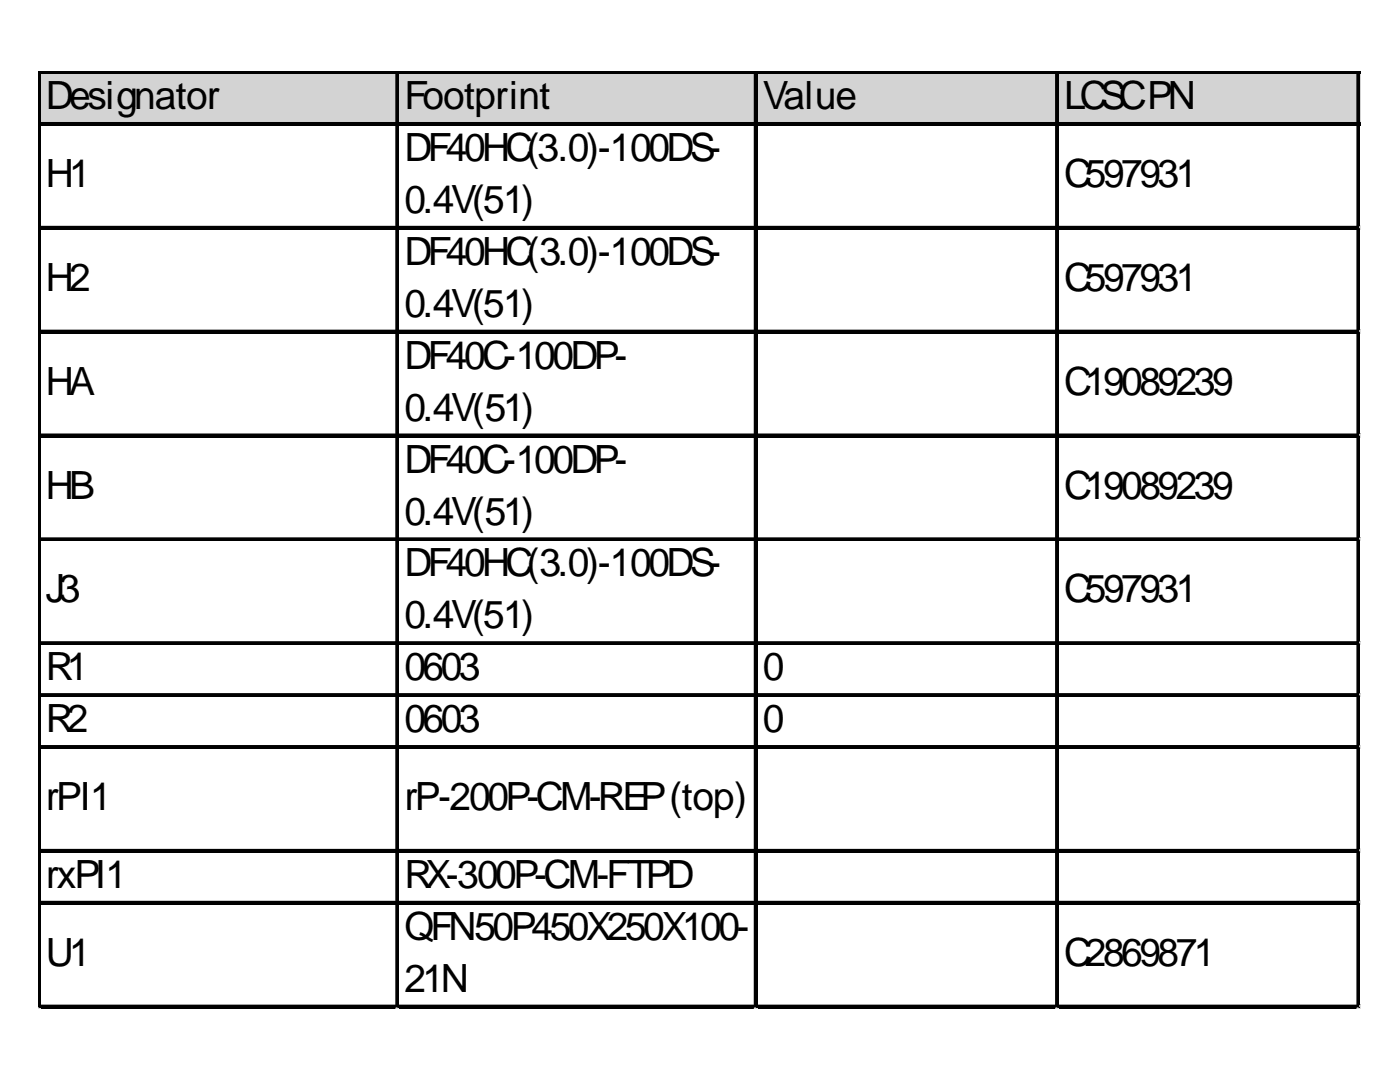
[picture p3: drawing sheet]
<svg xmlns="http://www.w3.org/2000/svg" width="279mm" height="216mm" viewBox="0 0 279 216" stroke-linecap="round" stroke-linejoin="round" font-family="sans-serif">
<defs><g id="words">
<g font-size="7.8">
<text x="9.2" y="21.8">Designator</text>
<text x="80.7" y="21.8">Footprint</text>
<text x="152.2" y="21.8">Value</text>
<text x="212.4" y="21.8">LCSCPN</text>
<text x="80.7" y="32.1">DF40HC(3.0)-100DS-</text>
<text x="9.2" y="37.3">H1</text>
<text x="212.4" y="37.3">C597931</text>
<text x="80.7" y="42.5">0.4V(51)</text>
<text x="80.7" y="52.9">DF40HC(3.0)-100DS-</text>
<text x="9.2" y="58">H2</text>
<text x="212.4" y="58">C597931</text>
<text x="80.7" y="63.2">0.4V(51)</text>
<text x="80.7" y="73.6">DF40C-100DP-</text>
<text x="9.2" y="78.8">HA</text>
<text x="80.7" y="83.9">0.4V(51)</text>
<text x="212.4" y="78.8">C19089239</text>
<text x="80.7" y="94.3">DF40C-100DP-</text>
<text x="9.2" y="99.5">HB</text>
<text x="212.4" y="99.5">C19089239</text>
<text x="80.7" y="104.7">0.4V(51)</text>
<text x="80.7" y="115">DF40HC(3.0)-100DS-</text>
<text x="9.2" y="120.2">J3</text>
<text x="80.7" y="125.4">0.4V(51)</text>
<text x="212.4" y="120.2">C597931</text>
<text x="9.2" y="135.8">R1</text>
<text x="80.7" y="135.8">0603</text>
<text x="152.2" y="135.8">0</text>
<text x="9.2" y="146.1">R2</text>
<text x="80.7" y="146.1">0603</text>
<text x="152.2" y="146.1">0</text>
<text x="9.2" y="161.7">rPI1</text>
<text x="80.7" y="161.7">rP-200P-CM-REP(top)</text>
<text x="9.2" y="177.2">rxPI1</text>
<text x="80.7" y="177.2">RX-300P-CM-FTPD</text>
<text x="80.7" y="187.6">QFN50P450X250X100-</text>
<text x="9.2" y="192.7">U1</text>
<text x="80.7" y="197.9">21N</text>
<text x="212.4" y="192.7">C2869871</text>
</g>
</g></defs>
<path d="M8.1 14.7h263.4v10.4h-263.4z" fill="#d3d3d3"/>
<g fill="none" stroke="#000" stroke-width=".52">
<path d="M7.6 14.2v187M8.1 14.2h263.4M79.2 14.8v186.4M150.7 14.8v186.4M210.8 14.8v186.4M271 14.8v186.4M8.1 24.6h263.4M8.1 45.3h263.4M8.1 66h263.4M8.1 86.8h263.4M8.1 107.5h263.4M8.1 128.2h263.4"/>
<path d="M8.1 138.6h263.4M8.1 148.9h263.4M8.1 169.6h263.4M8.1 180h263.4M8.1 200.7h263.4"/>
</g>
<g fill="#000">
<path d="M7.6 14.2h.5v187h-.5zM8.1 14.2h263.4v.6h-263.4zM79.2 14.8h.5v186.4h-.5zM150.7 14.8h.5v186.4h-.5zM210.8 14.8h.5v186.4h-.5zM271 14.8h.5v186.4h-.5zM8.1 24.6h263.4v.5h-263.4zM8.1 45.3h263.4v.5h-263.4zM8.1 66h263.4v.6h-263.4zM8.1 86.8h263.4v.5h-263.4zM8.1 107.5h263.4v.5h-263.4zM8.1 128.2h263.4v.5h-263.4z"/>
<path d="M8.1 138.6h263.4v.5h-263.4zM8.1 148.9h263.4v.5h-263.4zM8.1 169.6h263.4v.6h-263.4zM8.1 180h263.4v.5h-263.4zM8.1 200.7h263.4v.5h-263.4z"/>
</g>
<path d="M7.6 201.2v.1" fill="none" stroke="#e0e0e0" stroke-width=".52"/>
<path d="M7.6 201.2l.5 .1z" fill="#e0e0e0"/>
<path d="M79.2 201.2v.1" fill="none" stroke="#e0e0e0" stroke-width=".52"/>
<path d="M79.2 201.2l.5 .1z" fill="#e0e0e0"/>
<path d="M150.7 201.2v.1" fill="none" stroke="#e0e0e0" stroke-width=".52"/>
<path d="M150.7 201.2l.5 .1z" fill="#e0e0e0"/>
<path d="M210.8 201.2v.1" fill="none" stroke="#e0e0e0" stroke-width=".52"/>
<path d="M210.8 201.2l.5 .1z" fill="#e0e0e0"/>
<path d="M271 201.2v.1" fill="none" stroke="#e0e0e0" stroke-width=".52"/>
<path d="M271 201.2l.5 .1z" fill="#e0e0e0"/>
<path d="M271.5 45.3h.1" fill="none" stroke="#e0e0e0" stroke-width=".52"/>
<path d="M271.5 45.3v.5z" fill="#e0e0e0"/>
<path d="M271.5 66h.1" fill="none" stroke="#e0e0e0" stroke-width=".52"/>
<path d="M271.5 66v.6z" fill="#e0e0e0"/>
<path d="M271.5 86.8h.1" fill="none" stroke="#e0e0e0" stroke-width=".52"/>
<path d="M271.5 86.8v.5z" fill="#e0e0e0"/>
<path d="M271.5 107.5h.1" fill="none" stroke="#e0e0e0" stroke-width=".52"/>
<path d="M271.5 107.5v.5z" fill="#e0e0e0"/>
<path d="M271.5 128.2h.1" fill="none" stroke="#e0e0e0" stroke-width=".52"/>
<path d="M271.5 128.2v.5z" fill="#e0e0e0"/>
<path d="M271.5 138.6h.1" fill="none" stroke="#e0e0e0" stroke-width=".52"/>
<path d="M271.5 138.6v.5z" fill="#e0e0e0"/>
<path d="M271.5 148.9h.1" fill="none" stroke="#e0e0e0" stroke-width=".52"/>
<path d="M271.5 148.9v.5z" fill="#e0e0e0"/>
<path d="M271.5 169.6h.1" fill="none" stroke="#e0e0e0" stroke-width=".52"/>
<path d="M271.5 169.6v.6z" fill="#e0e0e0"/>
<path d="M271.5 180h.1" fill="none" stroke="#e0e0e0" stroke-width=".52"/>
<path d="M271.5 180v.5z" fill="#e0e0e0"/>
<path d="M271.5 200.7h.1" fill="none" stroke="#e0e0e0" stroke-width=".52"/>
<path d="M271.5 200.7v.5z" fill="#e0e0e0"/>
<use href="#words"/>
</svg>
